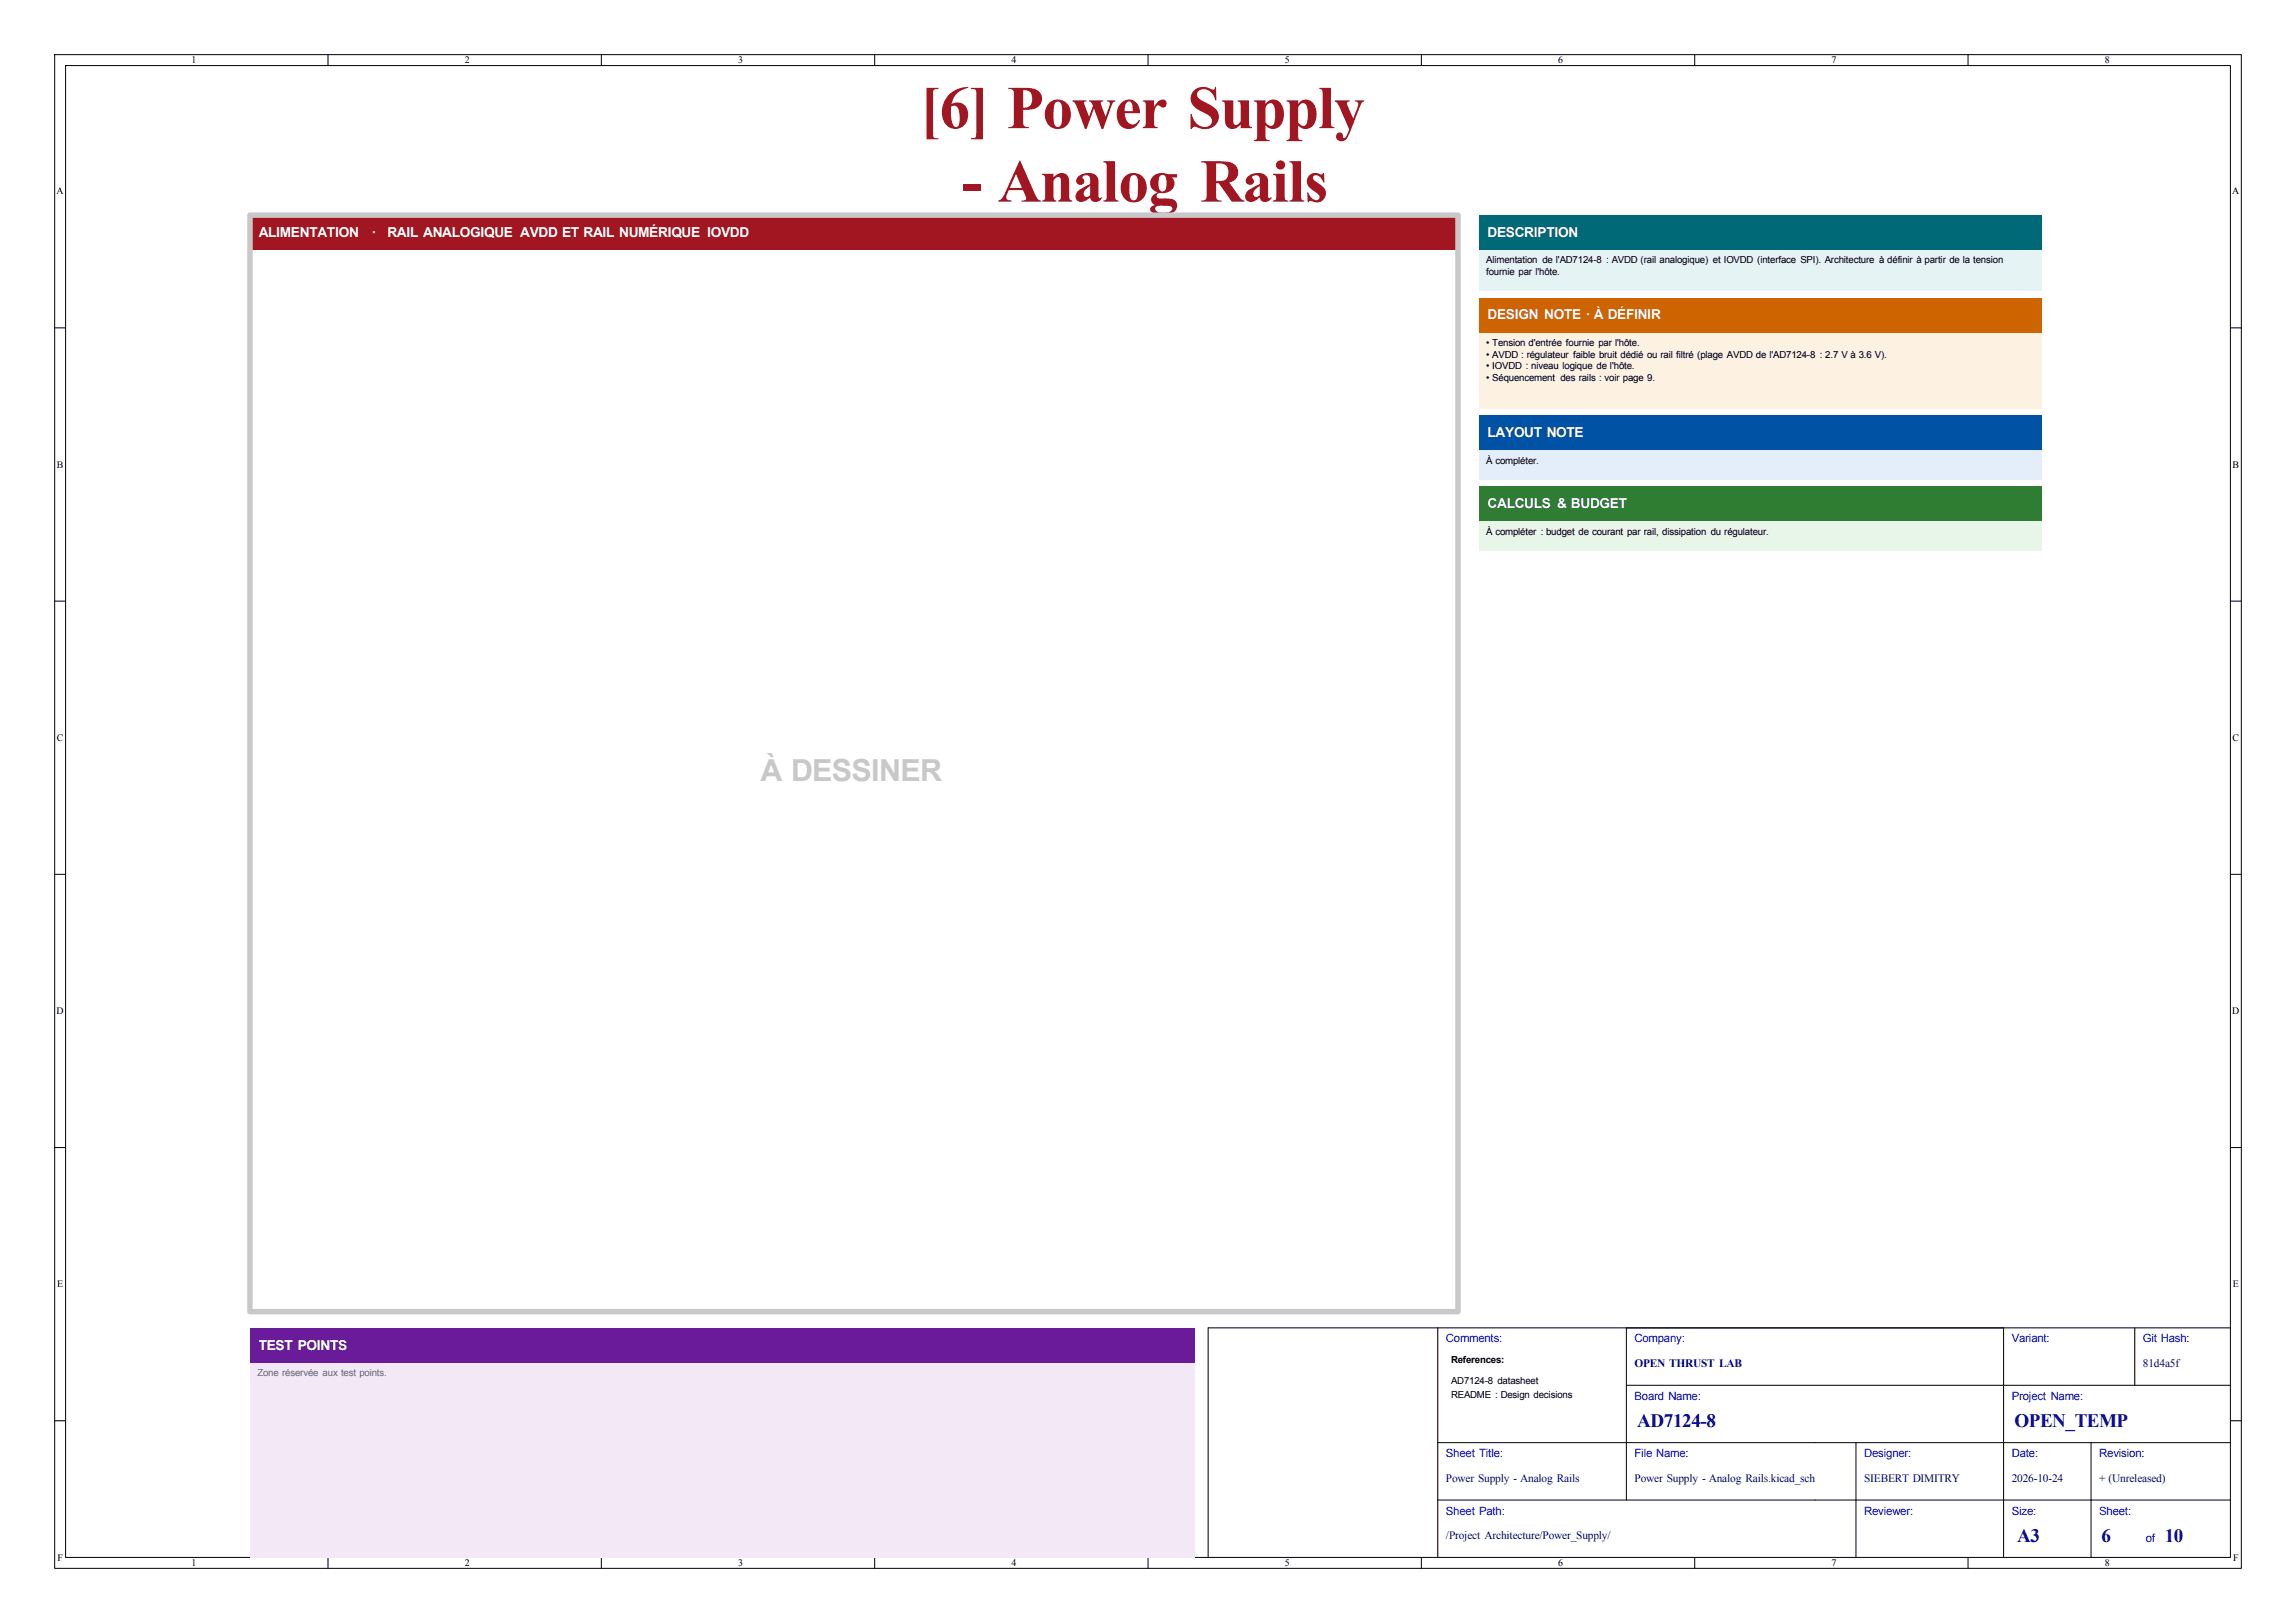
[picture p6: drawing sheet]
<svg xmlns="http://www.w3.org/2000/svg" width="420mm" height="297mm" viewBox="0 0 420 297" stroke-linecap="round" stroke-linejoin="round" font-family="sans-serif">
<defs><g id="words">
<g font-size="11.1" fill="#a21622">
<text x="168.3" y="23.5">[6] Power Supply</text>
<text x="176" y="36.9">- Analog Rails</text>
</g>
<text font-size="5.6" fill="#c8c8c8" x="139.1" y="142.9">À DESSINER</text>
<g font-size="3.5" fill="#00007f">
<text x="299.5" y="261.1">AD7124-8</text>
<text x="368.5" y="261.1">OPEN_TEMP</text>
<text x="369" y="282.1">A3</text>
<text x="384.4" y="282.1">6</text>
<text x="396" y="282.1">10</text>
</g>
<g font-size="2.5" fill="#fff">
<text x="47.3" y="43.3">ALIMENTATION</text>
<text x="68.1" y="43.3">·</text>
<text x="70.9" y="43.3">RAIL ANALOGIQUE AVDD ET RAIL NUMÉRIQUE IOVDD</text>
<text x="272.1" y="43.3">DESCRIPTION</text>
<text x="272.1" y="58.5">DESIGN NOTE · À DÉFINIR</text>
<text x="272.1" y="80">LAYOUT NOTE</text>
<text x="272.1" y="93">CALCULS &amp; BUDGET</text>
<text x="47.3" y="247">TEST POINTS</text>
</g>
<g font-size="2.1" fill="#00f">
<text x="264.5" y="245.7">Comments:</text>
<text x="299" y="245.7">Company:</text>
<text x="368" y="245.7">Variant:</text>
<text x="392" y="245.7">Git Hash:</text>
<text x="299" y="256.2">Board Name:</text>
<text x="368" y="256.2">Project Name:</text>
<text x="264.5" y="266.7">Sheet Title:</text>
<text x="299" y="266.7">File Name:</text>
<text x="341" y="266.7">Designer:</text>
<text x="368" y="266.7">Date:</text>
<text x="384" y="266.7">Revision:</text>
<text x="264.5" y="277.2">Sheet Path:</text>
<text x="341" y="277.2">Reviewer:</text>
<text x="368" y="277.2">Size:</text>
<text x="384" y="277.2">Sheet:</text>
<text x="392.5" y="282.2">of</text>
</g>
<g font-size="2.1" fill="#00007f">
<text x="299" y="250.2">OPEN THRUST LAB</text>
<text x="392" y="250.2">81d4a5f</text>
<text x="264.5" y="271.2">Power Supply - Analog Rails</text>
<text x="299" y="271.2">Power Supply - Analog Rails.kicad_sch</text>
<text x="341" y="271.2">SIEBERT DIMITRY</text>
<text x="368" y="271.2">2026-10-24</text>
<text x="384" y="271.2">+ (Unreleased)</text>
<text x="264.5" y="281.7">/Project Architecture/Power_Supply/</text>
</g>
<g font-size="1.8">
<text x="35" y="11.6">1</text>
<text x="85" y="11.6">2</text>
<text x="135" y="11.6">3</text>
<text x="185" y="11.6">4</text>
<text x="235" y="11.6">5</text>
<text x="285" y="11.6">6</text>
<text x="335" y="11.6">7</text>
<text x="385" y="11.6">8</text>
<text x="10.3" y="35.6">A</text>
<text x="408.3" y="35.6">A</text>
<text x="271.9" y="48.2">Alimentation de l'AD7124-8 : AVDD (rail analogique) et IOVDD (interface SPI). Architecture à définir à partir de la tension</text>
<text x="271.9" y="50.3">fournie par l'hôte.</text>
<text x="271.9" y="63.3">• Tension d'entrée fournie par l'hôte.</text>
<text x="271.9" y="65.5">• AVDD : régulateur faible bruit dédié ou rail filtré (plage AVDD de l'AD7124-8 : 2.7 V à 3.6 V).</text>
<text x="271.9" y="67.6">• IOVDD : niveau logique de l'hôte.</text>
<text x="271.9" y="69.7">• Séquencement des rails : voir page 9.</text>
<text x="10.4" y="85.6">B</text>
<text x="271.9" y="84.9">À compléter.</text>
<text x="408.4" y="85.6">B</text>
<text x="271.9" y="97.9">À compléter : budget de courant par rail, dissipation du régulateur.</text>
<text x="10.4" y="135.6">C</text>
<text x="408.4" y="135.6">C</text>
<text x="10.3" y="185.6">D</text>
<text x="408.3" y="185.6">D</text>
<text x="10.4" y="235.6">E</text>
<text x="408.4" y="235.6">E</text>
<text x="265.4" y="249.4">References:</text>
<text x="265.4" y="255.8">README : Design decisions</text>
<text x="265.4" y="253.2">AD7124-8 datasheet</text>
<text x="10.5" y="285.6">F</text>
<text x="35" y="286.6">1</text>
<text x="85" y="286.6">2</text>
<text x="135" y="286.6">3</text>
<text x="185" y="286.6">4</text>
<text x="235" y="286.6">5</text>
<text x="285" y="286.6">6</text>
<text x="335" y="286.6">7</text>
<text x="385" y="286.6">8</text>
<text x="408.5" y="285.6">F</text>
</g>
<text font-size="1.8" fill="#6e5a78" x="47.1" y="251.8">Zone réservée aux test points.</text>
</g></defs>
<g fill="none" stroke="#000" stroke-width=".18">
<path d="M10 10h400v277h-400zM12 12h396v273h-396zM60 10v2M110 10v2M160 10v2M210 10v2M260 10v2M310 10v2M360 10v2M10 60h2M408 60h2M10 110h2"/>
<path d="M408 110h2M10 160h2M408 160h2M10 210h2M408 210h2M263 243v42M297.5 253.5h110.5M297.5 243v31.5M366.5 243v42M390.5 243v10.5M408 243h-187v42M10 260h2"/>
<path d="M263 274.5h145M263 264h145M339.5 264v21M382.5 264v21M408 260h2M60 285v2M110 285v2M160 285v2M210 285v2M260 285v2M310 285v2M360 285v2"/>
</g>
<path d="M45.7 243h172.7v6.4h-172.7z" fill="#6a1b9a"/>
<path d="M45.7 39.4h221v6.3h-221z" fill="#a21622"/>
<path d="M270.5 82.4h102.9v5.4h-102.9z" fill="#e4eefa"/>
<path d="M270.5 39.4h102.9v6.3h-102.9z" fill="#006978"/>
<path d="M270.5 89h102.9v6.4h-102.9z" fill="#2e7d32"/>
<path d="M270.5 76.1h102.9v6.3h-102.9z" fill="#0052a5"/>
<path d="M270.5 60.8h102.9v14h-102.9z" fill="#fdf1e2"/>
<path d="M270.5 54.5h102.9v6.3h-102.9z" fill="#cd6400"/>
<path d="M270.5 45.7h102.9v7.5h-102.9z" fill="#e6f3f5"/>
<path d="M270.5 95.4h102.9v5.3h-102.9z" fill="#e8f5e9"/>
<path d="M45.7 249.4h172.7v35.6h-172.7z" fill="#f3e8f6"/>
<path d="M45.7 39.4h221v200.6h-221z" fill="none" stroke="#c8c8c8" stroke-width="1"/>
<use href="#words"/>
</svg>
